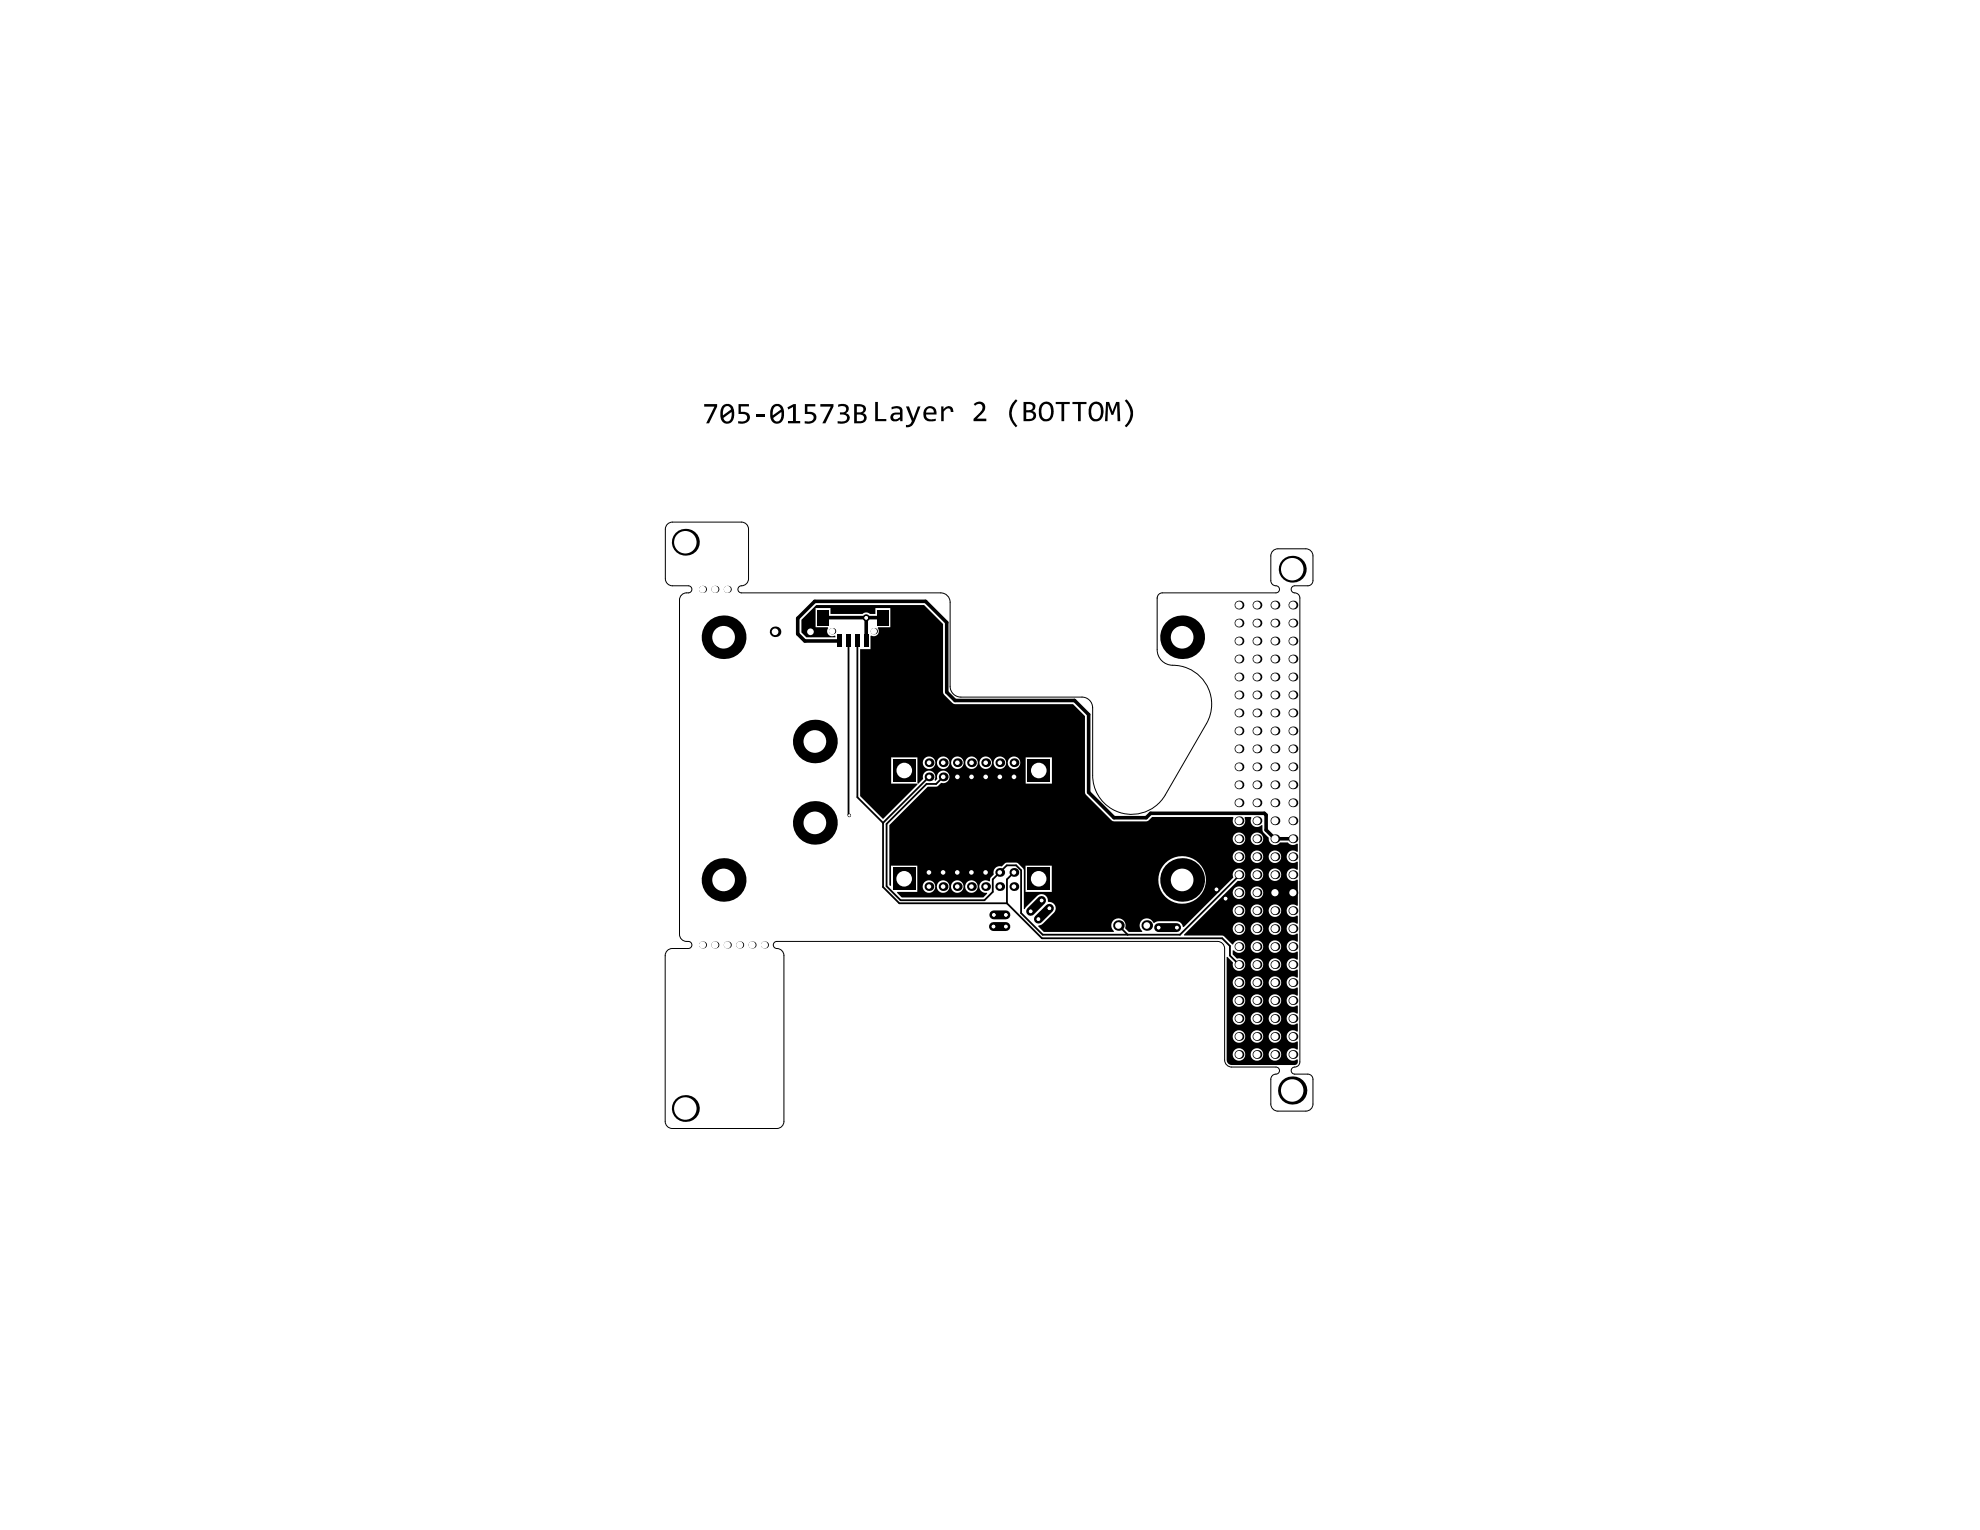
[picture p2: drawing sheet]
<svg xmlns="http://www.w3.org/2000/svg" width="279mm" height="216mm" viewBox="0 0 279 216" stroke-linecap="round" stroke-linejoin="round" font-family="sans-serif">
<g fill="#000">
<path d="M123.5 56.7h.4v2.4h1.2v.3h-1.6zM127.8 57.4h.5l.6 1.7 .6-1.7h.4l-1 2.4a1.07 1.07 0 0 1-1.1 .5v-.3l.6-.1 .3-.5zM132.8 57.4h.3l.1 .3a.71 .71 0 0 1 .9-.4 .71 .71 0 0 1 .4 .8h-.3a.43 .43 0 0 0-.4-.5 .43 .43 0 0 0-.5 .3l-.1 .2v1.3h-.4zM137.5 57a.88 .88 0 0 1 .9-.3 .88 .88 0 0 1 .6 .8l-.2 .7-.9 .9h1.3v.3h-1.8v-.3l1.1-1.2 .1-.3v-.3a.54 .54 0 0 0-.5-.3 .54 .54 0 0 0-.5 .3zM143.2 56.5l.2-.2 .2 .3a2.35 2.35 0 0 0 0 3.5l-.3 .2a2.55 2.55 0 0 1-.1-3.8zM149 56.7h2v.3h-.8v2.4h-.4v-2.4h-.8zM151.3 56.7h2v.3h-.8v2.4h-.4v-2.4h-.8zM156.1 56.7h.4l.5 1.4 .5-1.4h.5l.1 2.7h-.4l-.1-2.3-.5 1.4h-.3l-.5-1.4v2.3h-.4zM158.7 56.6l.2-.3a2.52 2.52 0 0 1 0 4l-.2-.2 .7-1a2.35 2.35 0 0 0-.7-2.5z"/>
<path d="M126.1 58.6v.1a.37 .37 0 0 0 .1 .5 .37 .37 0 0 0 .5-.1l.3-.3v-.3h-.6zM125.8 57.5l.6-.2 .5 .1 .3 .2 .2 .2v1.6h-.4v-.2l-.3 .2-.4 .1a.63 .63 0 0 1-.7-.7 .63 .63 0 0 1 .8-.6h.6v-.2a.48 .48 0 0 0-.7-.4l-.5 .2z"/>
<path d="M130.8 57.8l-.1 .4h1.1a.54 .54 0 0 0-.3-.5 .54 .54 0 0 0-.7 .1zM130.6 57.6a.93 .93 0 0 1 1.2-.2 .93 .93 0 0 1 .4 1.1h-1.5a.76 .76 0 0 0 1.1 .6h.3v.3l-.6 .1a1.03 1.03 0 0 1-1-.4 1.03 1.03 0 0 1-.1-1.1z"/>
<path d="M144.8 57v.9h.4a.42 .42 0 0 0 .5-.5 .42 .42 0 0 0-.5-.4zM144.8 58.2v.9h.4a.48 .48 0 0 0 .6-.4 .48 .48 0 0 0-.6-.5zM144.4 56.7h.8a.67 .67 0 0 1 .9 .5 .67 .67 0 0 1-.4 .8l.4 .2 .1 .2a.85 .85 0 0 1-1.1 1h-.7z"/>
<path d="M147.2 57.2l-.2 .5v.8a.67 .67 0 0 0 .8 .6 .67 .67 0 0 0 .5-.8v-.7a.62 .62 0 0 0-.5-.6 .62 .62 0 0 0-.6 .2zM146.9 57a1.03 1.03 0 0 1 1.3-.2 1.03 1.03 0 0 1 .5 1.1v.2a1.08 1.08 0 0 1-1.1 1.4 1.08 1.08 0 0 1-1-1.4l.1-.7z"/>
<path d="M154.2 57.2l-.2 .7v.7a.65 .65 0 0 0 .8 .5 .65 .65 0 0 0 .5-.7v-.8a.62 .62 0 0 0-.4-.6 .62 .62 0 0 0-.7 .2zM154 57a1.05 1.05 0 0 1 1.2-.2 1.05 1.05 0 0 1 .5 1.1v.2a1.1 1.1 0 0 1-.4 1.2 1.1 1.1 0 0 1-1.3 0l-.3-.5-.1-.8a1.36 1.36 0 0 1 .4-1z"/>
<path d="M113.1 87.5l2.1-2.1h15.2l2.7 2.7v9.6l.1 .3 1.2 1.2 .4 .2h16.6l1.7 1.6v11l3.7 3.8 .4 .1h4.5l.4-.1 .5-.5h11.4v.3a.88 .88 0 0 0 .9 1.1 .88 .88 0 0 0 .7-1.3l.1-.1h.8v.3a.88 .88 0 0 0 .4 1 .88 .88 0 0 0 1.1-.2l.1 .1 .1 .8 .8 .9v.2a.88 .88 0 0 0 .6 .8 .88 .88 0 0 0 1-.3h1.1l.1 .1a.87 .87 0 0 0 1.2 0l.1 .1v1.1h-.1l-.1-.1a.88 .88 0 0 0-1.3 .9 .88 .88 0 0 0 1.4 .6h.1v1.1l-.1 .1-.1-.1a.88 .88 0 0 0-1.3 .8 .88 .88 0 0 0 1.4 .6l.1 .1v3.6h-.1l-.1-.1a.88 .88 0 0 0-1.3 .9 .88 .88 0 0 0 1.4 .6h.1v1.1l-.1 .1-.1-.1a.88 .88 0 0 0-1.3 .8 .88 .88 0 0 0 1.4 .6l.1 .1v1l-.1 .1-.1-.1a.88 .88 0 0 0-1.3 .9 .88 .88 0 0 0 1.4 .5l.1 .1v1.1h-.1l-.1-.1a.88 .88 0 0 0-1.3 .9 .88 .88 0 0 0 1.4 .6h.1v1.1l-.1 .1-.1-.1a.88 .88 0 0 0-1.3 .8 .88 .88 0 0 0 1.4 .6l.1 .1v1.1h-.1l-.1-.1a.88 .88 0 0 0-1.3 .9 .88 .88 0 0 0 1.4 .6h.1v1.1l-.1 .1-.1-.1a.88 .88 0 0 0-1.3 .8 .88 .88 0 0 0 1.4 .6l.1 .1v1l-.1 .1-.1-.1a.88 .88 0 0 0-1.3 .8 .88 .88 0 0 0 1.4 .6l.1 .1v1.1h-.1l-.1-.1a.88 .88 0 0 0-1.3 .9 .88 .88 0 0 0 1.4 .6h.1v.5l-.4 .3h-8.9l-.3-.1-.3-.3-.1-.3v-14.5l.1-.1 .8 .9a.88 .88 0 0 0 .8 1.1 .88 .88 0 0 0 .9-1 .88 .88 0 0 0-1.2-.7l-.6-.6v-.6h.2a.88 .88 0 0 0 1.4 .1 .88 .88 0 0 0-.2-1.4 .88 .88 0 0 0-1.3 .5h-.1l-1.2-1.2-.2-.1h-5.4v-.1l7.6-7.6a.88 .88 0 0 0 1-.9 .88 .88 0 0 0-1.1-.8 .88 .88 0 0 0-.6 1.2l-7 7h-.1l-.1-.4a.9 .9 0 0 0-.8-.4h-2.5l-.8 .2a1 1 0 0 0-1.5-.4 1 1 0 0 0 0 1.6v.1h-1.9l-.5-.5v-.1a1.01 1.01 0 0 0-1.3-1.3 1.01 1.01 0 0 0-.3 1.8v.1h-9.9l-.8-.8 .7-.4 1.5-1.5a.89 .89 0 0 0 .2-1 .89 .89 0 0 0-.9-.5l-.1-.2a.9 .9 0 0 0-.6-.9 .9 .9 0 0 0-1 .2l-1.5 1.6-.2 .3h-.1l-.1-5.6-.7-.9-.3-.1-1.5 .1-.5 .5a.88 .88 0 0 0-1 .2 .88 .88 0 0 0-.2 .9l-.5 .5v.4h-.2a.88 .88 0 0 0-1.3 .7 .88 .88 0 0 0 1 1l.1 .1-.5 .5h-11.6l-.6-.6v-.1h2.8v-3.7h-3.7v2.8h-.1l-.1-.1v-8.5l5.4-5.4h1.3l.7-.5a.88 .88 0 0 0 1.1-.8 .88 .88 0 0 0-1-.9 .88 .88 0 0 0-.7 1.1l-.3 .3-.1-.2a.88 .88 0 0 0-.7-1.3 .88 .88 0 0 0-.9 1.2l-.7 .7-.1-.1v-3.6h-3.7v3.7h3.6l.1 .1-4.9 4.9-3.2-3.3v-20.7h1.4v-1.9l.3 .1a.7 .7 0 0 0 .8-.3 .7 .7 0 0 0 0-.9v-.1h1.7v-2.7h-2.1v.8h-.7l-.6-.2-.5 .2h-4.5v-.8h-2.1v2.7h1.7l.1 .1a.7 .7 0 0 0 0 .9 .7 .7 0 0 0 .9 .2h.1v.2h-4.1l-.7-.7zM142.2 107.6a.9 .9 0 0 0 1.8 0 .9 .9 0 0 0-1.8 0zM140.2 107.6a.9 .9 0 0 0 1.8 0 .9 .9 0 0 0-1.8 0zM138.2 107.6a.9 .9 0 0 0 1.8 0 .9 .9 0 0 0-1.8 0zM136.2 107.6a.9 .9 0 0 0 1.8 0 .9 .9 0 0 0-1.8 0zM134.2 107.6a.9 .9 0 0 0 1.8 0 .9 .9 0 0 0-1.8 0zM132.2 107.6a.9 .9 0 0 0 1.8 0 .9 .9 0 0 0-1.8 0zM130.2 107.6a.9 .9 0 0 0 1.8 0 .9 .9 0 0 0-1.8 0zM144.7 106.9v3.7h3.7v-3.7zM176.5 118.4a.9 .9 0 0 0 1.8 0 .9 .9 0 0 0-1.8 0zM173.9 118.4a.9 .9 0 0 0 1.8 0 .9 .9 0 0 0-1.8 0zM179 120.9a.9 .9 0 0 0 1.8 0 .9 .9 0 0 0-1.8 0zM176.5 120.9a.9 .9 0 0 0 1.8 0 .9 .9 0 0 0-1.8 0zM173.9 120.9a.9 .9 0 0 0 1.8 0 .9 .9 0 0 0-1.8 0zM179 123.4a.9 .9 0 0 0 1.8 0 .9 .9 0 0 0-1.8 0zM176.5 123.4a.9 .9 0 0 0 1.8 0 .9 .9 0 0 0-1.8 0zM144.7 122.2v3.7h3.7v-3.7zM136.2 125.1a.9 .9 0 0 0 1.8 0 .9 .9 0 0 0-1.8 0zM134.2 125.1a.9 .9 0 0 0 1.8 0 .9 .9 0 0 0-1.8 0zM132.2 125.1a.9 .9 0 0 0 1.8 0 .9 .9 0 0 0-1.8 0zM130.2 125.1a.9 .9 0 0 0 1.8 0 .9 .9 0 0 0-1.8 0zM176.5 126a.9 .9 0 0 0 1.8 0 .9 .9 0 0 0-1.8 0zM173.9 126a.9 .9 0 0 0 1.8 0 .9 .9 0 0 0-1.8 0zM163.5 124.2a3.4 3.4 0 0 0 6.7 0 3.4 3.4 0 0 0-6.7 0zM179 128.5a.9 .9 0 0 0 1.8 0 .9 .9 0 0 0-1.8 0zM176.5 128.5a.9 .9 0 0 0 1.8 0 .9 .9 0 0 0-1.8 0zM173.9 128.5a.9 .9 0 0 0 1.8 0 .9 .9 0 0 0-1.8 0zM179 131a.9 .9 0 0 0 1.8 0 .9 .9 0 0 0-1.8 0zM176.5 131a.9 .9 0 0 0 1.8 0 .9 .9 0 0 0-1.8 0zM173.9 131a.9 .9 0 0 0 1.8 0 .9 .9 0 0 0-1.8 0zM179 133.6a.9 .9 0 0 0 1.8 0 .9 .9 0 0 0-1.8 0zM176.5 133.6a.9 .9 0 0 0 1.8 0 .9 .9 0 0 0-1.8 0zM179 136.1a.9 .9 0 0 0 1.8 0 .9 .9 0 0 0-1.8 0zM176.5 136.1a.9 .9 0 0 0 1.8 0 .9 .9 0 0 0-1.8 0zM179 138.7a.9 .9 0 0 0 1.8 0 .9 .9 0 0 0-1.8 0zM176.5 138.7a.9 .9 0 0 0 1.8 0 .9 .9 0 0 0-1.8 0zM173.9 138.7a.9 .9 0 0 0 1.8 0 .9 .9 0 0 0-1.8 0zM179 141.2a.9 .9 0 0 0 1.8 0 .9 .9 0 0 0-1.8 0zM176.5 141.2a.9 .9 0 0 0 1.8 0 .9 .9 0 0 0-1.8 0zM173.9 141.2a.9 .9 0 0 0 1.8 0 .9 .9 0 0 0-1.8 0zM179 143.7a.9 .9 0 0 0 1.8 0 .9 .9 0 0 0-1.8 0zM176.5 143.7a.9 .9 0 0 0 1.8 0 .9 .9 0 0 0-1.8 0zM173.9 143.7a.9 .9 0 0 0 1.8 0 .9 .9 0 0 0-1.8 0zM179 146.3a.9 .9 0 0 0 1.8 0 .9 .9 0 0 0-1.8 0zM176.5 146.3a.9 .9 0 0 0 1.8 0 .9 .9 0 0 0-1.8 0zM173.9 146.3a.9 .9 0 0 0 1.8 0 .9 .9 0 0 0-1.8 0zM179 148.8a.9 .9 0 0 0 1.8 0 .9 .9 0 0 0-1.8 0zM176.5 148.8a.9 .9 0 0 0 1.8 0 .9 .9 0 0 0-1.8 0zM173.9 148.8a.9 .9 0 0 0 1.8 0 .9 .9 0 0 0-1.8 0z"/>
<circle cx="166.1" cy="130.9" r=".5"/>
</g>
<path d="M119.7 90.5v24.5l.1 .1M121 90.5v22l3.6 3.6 6.5-6.5M124.6 116.1v9.1l2.3 2.3h15.2M133.1 109.6l-1 1h-1.3l-5.7 5.7v8.8l2 1.9h11.8l1.2-1.1v-1.8l2-2h1.3l.7 .7v6.1l3 3h19.4l8.3-8.3v-.2M142.1 127.5l4.9 4.9h25.5l1.1 1.1v1.3l1.2 1.3M143.1 123.1l-1 1v3.4M157.6 130.3l1.5 1.6" fill="none" stroke="#000" stroke-width=".25"/>
<path d="M116.1 87.2h8.5M118.5 90.5h-4.9l-1-1v-2.2l2.4-2.4h15.6l3 2.9v9.9l1.2 1.1h16.8l2 2v11l3.6 3.6h4.5l.7-.6h16l.3 .2v2.1l1.2 1.3 2.5-.1M122.2 87.2v3.3" fill="none" stroke="#000" stroke-width=".51"/>
<path d="M140.2 130.7h1.7M140.2 129.1h1.7M147 127.1l-1.6 1.5M148.1 128.2l-1.6 1.5M163.5 130.9h2.5" fill="none" stroke="#000" stroke-width="1.3"/>
<circle cx="166.1" cy="130.9" r=".25" fill="#fff"/>
<circle cx="145.4" cy="128.6" r=".5" fill="#000"/>
<circle cx="145.4" cy="128.6" r=".25" fill="#fff"/>
<circle cx="147" cy="127.1" r=".5" fill="#000"/>
<circle cx="147" cy="127.1" r=".25" fill="#fff"/>
<circle cx="141.9" cy="130.7" r=".5" fill="#000"/>
<circle cx="141.9" cy="130.7" r=".25" fill="#fff"/>
<circle cx="141.9" cy="129.1" r=".5" fill="#000"/>
<circle cx="141.9" cy="129.1" r=".25" fill="#fff"/>
<circle cx="140.2" cy="130.7" r=".5" fill="#000"/>
<circle cx="140.2" cy="130.7" r=".25" fill="#fff"/>
<circle cx="140.2" cy="129.1" r=".5" fill="#000"/>
<circle cx="140.2" cy="129.1" r=".25" fill="#fff"/>
<circle cx="171.7" cy="125.5" r=".5" fill="#000"/>
<circle cx="171.7" cy="125.5" r=".25" fill="#fff"/>
<circle cx="172.9" cy="126.8" r=".5" fill="#000"/>
<circle cx="172.9" cy="126.8" r=".25" fill="#fff"/>
<circle cx="163.5" cy="130.9" r=".5" fill="#000"/>
<circle cx="163.5" cy="130.9" r=".25" fill="#fff"/>
<circle cx="122.2" cy="87.2" r=".5" fill="#000"/>
<circle cx="122.2" cy="87.2" r=".25" fill="#fff"/>
<circle cx="119.8" cy="115.1" r=".25" fill="#000"/>
<circle cx="119.8" cy="115.1" r=".15" fill="#fff"/>
<circle cx="148.1" cy="128.2" r=".5" fill="#000"/>
<circle cx="148.1" cy="128.2" r=".25" fill="#fff"/>
<circle cx="146.5" cy="129.7" r=".5" fill="#000"/>
<circle cx="146.5" cy="129.7" r=".25" fill="#fff"/>
<circle cx="102.6" cy="83.2" r=".5" fill="#000"/>
<circle cx="102.6" cy="83.2" r=".5" fill="#fff"/>
<circle cx="131.1" cy="109.6" r=".62" fill="#000"/>
<circle cx="131.1" cy="109.6" r=".32" fill="#fff"/>
<circle cx="131.1" cy="107.6" r=".62" fill="#000"/>
<circle cx="131.1" cy="107.6" r=".32" fill="#fff"/>
<circle cx="133.1" cy="109.6" r=".62" fill="#000"/>
<circle cx="133.1" cy="109.6" r=".32" fill="#fff"/>
<circle cx="133.1" cy="107.6" r=".62" fill="#000"/>
<circle cx="133.1" cy="107.6" r=".32" fill="#fff"/>
<circle cx="135.1" cy="109.6" r=".62" fill="#000"/>
<circle cx="135.1" cy="109.6" r=".32" fill="#fff"/>
<circle cx="135.1" cy="107.6" r=".62" fill="#000"/>
<circle cx="135.1" cy="107.6" r=".32" fill="#fff"/>
<circle cx="137.1" cy="109.6" r=".62" fill="#000"/>
<circle cx="137.1" cy="109.6" r=".32" fill="#fff"/>
<circle cx="137.1" cy="107.6" r=".62" fill="#000"/>
<circle cx="137.1" cy="107.6" r=".32" fill="#fff"/>
<circle cx="139.1" cy="109.6" r=".62" fill="#000"/>
<circle cx="139.1" cy="109.6" r=".32" fill="#fff"/>
<circle cx="139.1" cy="107.6" r=".62" fill="#000"/>
<circle cx="139.1" cy="107.6" r=".32" fill="#fff"/>
<circle cx="141.1" cy="109.6" r=".62" fill="#000"/>
<circle cx="141.1" cy="109.6" r=".32" fill="#fff"/>
<circle cx="141.1" cy="107.6" r=".62" fill="#000"/>
<circle cx="141.1" cy="107.6" r=".32" fill="#fff"/>
<circle cx="143.1" cy="109.6" r=".62" fill="#000"/>
<circle cx="143.1" cy="109.6" r=".32" fill="#fff"/>
<circle cx="143.1" cy="107.6" r=".62" fill="#000"/>
<circle cx="143.1" cy="107.6" r=".32" fill="#fff"/>
<circle cx="177.4" cy="146.3" r=".62" fill="#000"/>
<circle cx="177.4" cy="146.3" r=".51" fill="#fff"/>
<circle cx="177.4" cy="136.1" r=".62" fill="#000"/>
<circle cx="177.4" cy="136.1" r=".51" fill="#fff"/>
<circle cx="177.4" cy="126" r=".62" fill="#000"/>
<circle cx="177.4" cy="126" r=".51" fill="#fff"/>
<circle cx="177.4" cy="115.8" r=".62" fill="#000"/>
<circle cx="177.4" cy="115.8" r=".51" fill="#fff"/>
<circle cx="177.4" cy="105.7" r=".62" fill="#000"/>
<circle cx="177.4" cy="105.7" r=".51" fill="#fff"/>
<circle cx="177.4" cy="95.5" r=".62" fill="#000"/>
<circle cx="177.4" cy="95.5" r=".51" fill="#fff"/>
<circle cx="177.4" cy="85.4" r=".62" fill="#000"/>
<circle cx="177.4" cy="85.4" r=".51" fill="#fff"/>
<circle cx="102.6" cy="133.3" r=".5" fill="#000"/>
<circle cx="102.6" cy="133.3" r=".5" fill="#fff"/>
<circle cx="104.4" cy="133.3" r=".5" fill="#000"/>
<circle cx="104.4" cy="133.3" r=".5" fill="#fff"/>
<circle cx="106.1" cy="133.3" r=".5" fill="#000"/>
<circle cx="106.1" cy="133.3" r=".5" fill="#fff"/>
<circle cx="131.1" cy="125.1" r=".62" fill="#000"/>
<circle cx="131.1" cy="125.1" r=".32" fill="#fff"/>
<circle cx="131.1" cy="123.1" r=".62" fill="#000"/>
<circle cx="131.1" cy="123.1" r=".32" fill="#fff"/>
<circle cx="133.1" cy="125.1" r=".62" fill="#000"/>
<circle cx="133.1" cy="125.1" r=".32" fill="#fff"/>
<circle cx="133.1" cy="123.1" r=".62" fill="#000"/>
<circle cx="133.1" cy="123.1" r=".32" fill="#fff"/>
<circle cx="135.1" cy="125.1" r=".62" fill="#000"/>
<circle cx="135.1" cy="125.1" r=".32" fill="#fff"/>
<circle cx="135.1" cy="123.1" r=".62" fill="#000"/>
<circle cx="135.1" cy="123.1" r=".32" fill="#fff"/>
<circle cx="137.1" cy="125.1" r=".62" fill="#000"/>
<circle cx="137.1" cy="125.1" r=".32" fill="#fff"/>
<circle cx="137.1" cy="123.1" r=".62" fill="#000"/>
<circle cx="137.1" cy="123.1" r=".32" fill="#fff"/>
<circle cx="139.1" cy="125.1" r=".62" fill="#000"/>
<circle cx="139.1" cy="125.1" r=".32" fill="#fff"/>
<circle cx="139.1" cy="123.1" r=".62" fill="#000"/>
<circle cx="139.1" cy="123.1" r=".32" fill="#fff"/>
<circle cx="141.1" cy="125.1" r=".62" fill="#000"/>
<circle cx="141.1" cy="125.1" r=".32" fill="#fff"/>
<circle cx="141.1" cy="123.1" r=".62" fill="#000"/>
<circle cx="141.1" cy="123.1" r=".32" fill="#fff"/>
<circle cx="143.1" cy="125.1" r=".62" fill="#000"/>
<circle cx="143.1" cy="125.1" r=".32" fill="#fff"/>
<circle cx="143.1" cy="123.1" r=".62" fill="#000"/>
<circle cx="143.1" cy="123.1" r=".32" fill="#fff"/>
<circle cx="177.4" cy="143.7" r=".62" fill="#000"/>
<circle cx="177.4" cy="143.7" r=".51" fill="#fff"/>
<circle cx="177.4" cy="141.2" r=".62" fill="#000"/>
<circle cx="177.4" cy="141.2" r=".51" fill="#fff"/>
<circle cx="177.4" cy="138.7" r=".62" fill="#000"/>
<circle cx="177.4" cy="138.7" r=".51" fill="#fff"/>
<circle cx="177.4" cy="133.6" r=".62" fill="#000"/>
<circle cx="177.4" cy="133.6" r=".51" fill="#fff"/>
<circle cx="177.4" cy="131" r=".62" fill="#000"/>
<circle cx="177.4" cy="131" r=".51" fill="#fff"/>
<circle cx="177.4" cy="128.5" r=".62" fill="#000"/>
<circle cx="177.4" cy="128.5" r=".51" fill="#fff"/>
<circle cx="177.4" cy="120.9" r=".62" fill="#000"/>
<circle cx="177.4" cy="120.9" r=".51" fill="#fff"/>
<circle cx="177.4" cy="118.4" r=".62" fill="#000"/>
<circle cx="177.4" cy="118.4" r=".51" fill="#fff"/>
<circle cx="177.4" cy="110.7" r=".62" fill="#000"/>
<circle cx="177.4" cy="110.7" r=".51" fill="#fff"/>
<circle cx="177.4" cy="113.3" r=".62" fill="#000"/>
<circle cx="177.4" cy="113.3" r=".51" fill="#fff"/>
<circle cx="177.4" cy="103.1" r=".62" fill="#000"/>
<circle cx="177.4" cy="103.1" r=".51" fill="#fff"/>
<circle cx="177.4" cy="100.6" r=".62" fill="#000"/>
<circle cx="177.4" cy="100.6" r=".51" fill="#fff"/>
<circle cx="177.4" cy="98.1" r=".62" fill="#000"/>
<circle cx="177.4" cy="98.1" r=".51" fill="#fff"/>
<circle cx="177.4" cy="93" r=".62" fill="#000"/>
<circle cx="177.4" cy="93" r=".51" fill="#fff"/>
<circle cx="177.4" cy="87.9" r=".62" fill="#000"/>
<circle cx="177.4" cy="87.9" r=".51" fill="#fff"/>
<circle cx="177.4" cy="90.5" r=".62" fill="#000"/>
<circle cx="177.4" cy="90.5" r=".51" fill="#fff"/>
<circle cx="177.4" cy="148.8" r=".62" fill="#000"/>
<circle cx="177.4" cy="148.8" r=".51" fill="#fff"/>
<circle cx="177.4" cy="123.4" r=".62" fill="#000"/>
<circle cx="177.4" cy="123.4" r=".51" fill="#fff"/>
<circle cx="177.4" cy="108.2" r=".62" fill="#000"/>
<circle cx="177.4" cy="108.2" r=".51" fill="#fff"/>
<circle cx="100.9" cy="83.2" r=".5" fill="#000"/>
<circle cx="100.9" cy="83.2" r=".5" fill="#fff"/>
<circle cx="99.1" cy="83.2" r=".5" fill="#000"/>
<circle cx="99.1" cy="83.2" r=".5" fill="#fff"/>
<circle cx="117.4" cy="89.1" r=".45" fill="#000"/>
<circle cx="117.4" cy="89.1" r=".45" fill="#fff"/>
<circle cx="123.3" cy="89.1" r=".45" fill="#000"/>
<circle cx="123.3" cy="89.1" r=".45" fill="#fff"/>
<circle cx="174.8" cy="146.3" r=".62" fill="#000"/>
<circle cx="174.8" cy="146.3" r=".51" fill="#fff"/>
<circle cx="174.8" cy="136.1" r=".62" fill="#000"/>
<circle cx="174.8" cy="136.1" r=".51" fill="#fff"/>
<circle cx="174.8" cy="126" r=".62" fill="#000"/>
<circle cx="174.8" cy="126" r=".51" fill="#fff"/>
<circle cx="174.8" cy="115.8" r=".62" fill="#000"/>
<circle cx="174.8" cy="115.8" r=".51" fill="#fff"/>
<circle cx="174.8" cy="105.7" r=".62" fill="#000"/>
<circle cx="174.8" cy="105.7" r=".51" fill="#fff"/>
<circle cx="174.8" cy="95.5" r=".62" fill="#000"/>
<circle cx="174.8" cy="95.5" r=".51" fill="#fff"/>
<circle cx="174.8" cy="85.4" r=".62" fill="#000"/>
<circle cx="174.8" cy="85.4" r=".51" fill="#fff"/>
<circle cx="182.4" cy="146.3" r=".62" fill="#000"/>
<circle cx="182.4" cy="146.3" r=".51" fill="#fff"/>
<circle cx="179.9" cy="146.3" r=".62" fill="#000"/>
<circle cx="179.9" cy="146.3" r=".51" fill="#fff"/>
<circle cx="179.9" cy="136.1" r=".62" fill="#000"/>
<circle cx="179.9" cy="136.1" r=".51" fill="#fff"/>
<circle cx="182.4" cy="136.1" r=".62" fill="#000"/>
<circle cx="182.4" cy="136.1" r=".51" fill="#fff"/>
<circle cx="179.9" cy="126" r=".62" fill="#000"/>
<circle cx="179.9" cy="126" r=".51" fill="#fff"/>
<circle cx="182.4" cy="126" r=".62" fill="#000"/>
<circle cx="182.4" cy="126" r=".51" fill="#fff"/>
<circle cx="182.4" cy="115.8" r=".62" fill="#000"/>
<circle cx="182.4" cy="115.8" r=".51" fill="#fff"/>
<circle cx="179.9" cy="115.8" r=".62" fill="#000"/>
<circle cx="179.9" cy="115.8" r=".51" fill="#fff"/>
<circle cx="182.4" cy="105.7" r=".62" fill="#000"/>
<circle cx="182.4" cy="105.7" r=".51" fill="#fff"/>
<circle cx="179.9" cy="105.7" r=".62" fill="#000"/>
<circle cx="179.9" cy="105.7" r=".51" fill="#fff"/>
<circle cx="182.4" cy="95.5" r=".62" fill="#000"/>
<circle cx="182.4" cy="95.5" r=".51" fill="#fff"/>
<circle cx="179.9" cy="95.5" r=".62" fill="#000"/>
<circle cx="179.9" cy="95.5" r=".51" fill="#fff"/>
<circle cx="179.9" cy="85.4" r=".62" fill="#000"/>
<circle cx="179.9" cy="85.4" r=".51" fill="#fff"/>
<circle cx="182.4" cy="85.4" r=".62" fill="#000"/>
<circle cx="182.4" cy="85.4" r=".51" fill="#fff"/>
<circle cx="99.1" cy="133.3" r=".5" fill="#000"/>
<circle cx="99.1" cy="133.3" r=".5" fill="#fff"/>
<circle cx="100.9" cy="133.3" r=".5" fill="#000"/>
<circle cx="100.9" cy="133.3" r=".5" fill="#fff"/>
<circle cx="107.9" cy="133.3" r=".5" fill="#000"/>
<circle cx="107.9" cy="133.3" r=".5" fill="#fff"/>
<circle cx="109.4" cy="89.2" r=".75" fill="#000"/>
<circle cx="109.4" cy="89.2" r=".47" fill="#fff"/>
<circle cx="114.4" cy="89.2" r=".75" fill="#000"/>
<circle cx="114.4" cy="89.2" r=".47" fill="#fff"/>
<circle cx="157.8" cy="130.6" r=".75" fill="#000"/>
<circle cx="157.8" cy="130.6" r=".47" fill="#fff"/>
<circle cx="174.8" cy="143.7" r=".62" fill="#000"/>
<circle cx="174.8" cy="143.7" r=".51" fill="#fff"/>
<circle cx="174.8" cy="141.2" r=".62" fill="#000"/>
<circle cx="174.8" cy="141.2" r=".51" fill="#fff"/>
<circle cx="174.8" cy="133.6" r=".62" fill="#000"/>
<circle cx="174.8" cy="133.6" r=".51" fill="#fff"/>
<circle cx="174.8" cy="138.7" r=".62" fill="#000"/>
<circle cx="174.8" cy="138.7" r=".51" fill="#fff"/>
<circle cx="174.8" cy="128.5" r=".62" fill="#000"/>
<circle cx="174.8" cy="128.5" r=".51" fill="#fff"/>
<circle cx="174.8" cy="131" r=".62" fill="#000"/>
<circle cx="174.8" cy="131" r=".51" fill="#fff"/>
<circle cx="174.8" cy="118.4" r=".62" fill="#000"/>
<circle cx="174.8" cy="118.4" r=".51" fill="#fff"/>
<circle cx="174.8" cy="120.9" r=".62" fill="#000"/>
<circle cx="174.8" cy="120.9" r=".51" fill="#fff"/>
<circle cx="174.8" cy="110.7" r=".62" fill="#000"/>
<circle cx="174.8" cy="110.7" r=".51" fill="#fff"/>
<circle cx="174.8" cy="113.3" r=".62" fill="#000"/>
<circle cx="174.8" cy="113.3" r=".51" fill="#fff"/>
<circle cx="174.8" cy="103.1" r=".62" fill="#000"/>
<circle cx="174.8" cy="103.1" r=".51" fill="#fff"/>
<circle cx="174.8" cy="100.6" r=".62" fill="#000"/>
<circle cx="174.8" cy="100.6" r=".51" fill="#fff"/>
<circle cx="174.8" cy="93" r=".62" fill="#000"/>
<circle cx="174.8" cy="93" r=".51" fill="#fff"/>
<circle cx="174.8" cy="98.1" r=".62" fill="#000"/>
<circle cx="174.8" cy="98.1" r=".51" fill="#fff"/>
<circle cx="174.8" cy="87.9" r=".62" fill="#000"/>
<circle cx="174.8" cy="87.9" r=".51" fill="#fff"/>
<circle cx="174.8" cy="90.5" r=".62" fill="#000"/>
<circle cx="174.8" cy="90.5" r=".51" fill="#fff"/>
<circle cx="182.3" cy="153.9" r="1.99" fill="#000"/>
<circle cx="182.3" cy="153.9" r="1.59" fill="#fff"/>
<circle cx="182.4" cy="143.7" r=".62" fill="#000"/>
<circle cx="182.4" cy="143.7" r=".51" fill="#fff"/>
<circle cx="179.9" cy="143.7" r=".62" fill="#000"/>
<circle cx="179.9" cy="143.7" r=".51" fill="#fff"/>
<circle cx="179.9" cy="141.2" r=".62" fill="#000"/>
<circle cx="179.9" cy="141.2" r=".51" fill="#fff"/>
<circle cx="182.4" cy="141.2" r=".62" fill="#000"/>
<circle cx="182.4" cy="141.2" r=".51" fill="#fff"/>
<circle cx="179.9" cy="133.6" r=".62" fill="#000"/>
<circle cx="179.9" cy="133.6" r=".51" fill="#fff"/>
<circle cx="179.9" cy="138.7" r=".62" fill="#000"/>
<circle cx="179.9" cy="138.7" r=".51" fill="#fff"/>
<circle cx="182.4" cy="138.7" r=".62" fill="#000"/>
<circle cx="182.4" cy="138.7" r=".51" fill="#fff"/>
<circle cx="182.4" cy="133.6" r=".62" fill="#000"/>
<circle cx="182.4" cy="133.6" r=".51" fill="#fff"/>
<circle cx="179.9" cy="128.5" r=".62" fill="#000"/>
<circle cx="179.9" cy="128.5" r=".51" fill="#fff"/>
<circle cx="179.9" cy="131" r=".62" fill="#000"/>
<circle cx="179.9" cy="131" r=".51" fill="#fff"/>
<circle cx="182.4" cy="131" r=".62" fill="#000"/>
<circle cx="182.4" cy="131" r=".51" fill="#fff"/>
<circle cx="182.4" cy="128.5" r=".62" fill="#000"/>
<circle cx="182.4" cy="128.5" r=".51" fill="#fff"/>
<circle cx="179.9" cy="118.4" r=".62" fill="#000"/>
<circle cx="179.9" cy="118.4" r=".51" fill="#fff"/>
<circle cx="179.9" cy="120.9" r=".62" fill="#000"/>
<circle cx="179.9" cy="120.9" r=".51" fill="#fff"/>
<circle cx="182.4" cy="120.9" r=".62" fill="#000"/>
<circle cx="182.4" cy="120.9" r=".51" fill="#fff"/>
<circle cx="182.4" cy="118.4" r=".62" fill="#000"/>
<circle cx="182.4" cy="118.4" r=".51" fill="#fff"/>
<circle cx="182.4" cy="110.7" r=".62" fill="#000"/>
<circle cx="182.4" cy="110.7" r=".51" fill="#fff"/>
<circle cx="182.4" cy="113.3" r=".62" fill="#000"/>
<circle cx="182.4" cy="113.3" r=".51" fill="#fff"/>
<circle cx="179.9" cy="110.7" r=".62" fill="#000"/>
<circle cx="179.9" cy="110.7" r=".51" fill="#fff"/>
<circle cx="179.9" cy="113.3" r=".62" fill="#000"/>
<circle cx="179.9" cy="113.3" r=".51" fill="#fff"/>
<circle cx="182.4" cy="103.1" r=".62" fill="#000"/>
<circle cx="182.4" cy="103.1" r=".51" fill="#fff"/>
<circle cx="182.4" cy="100.6" r=".62" fill="#000"/>
<circle cx="182.4" cy="100.6" r=".51" fill="#fff"/>
<circle cx="179.9" cy="103.1" r=".62" fill="#000"/>
<circle cx="179.9" cy="103.1" r=".51" fill="#fff"/>
<circle cx="179.9" cy="100.6" r=".62" fill="#000"/>
<circle cx="179.9" cy="100.6" r=".51" fill="#fff"/>
<circle cx="179.9" cy="93" r=".62" fill="#000"/>
<circle cx="179.9" cy="93" r=".51" fill="#fff"/>
<circle cx="182.4" cy="98.1" r=".62" fill="#000"/>
<circle cx="182.4" cy="98.1" r=".51" fill="#fff"/>
<circle cx="182.4" cy="93" r=".62" fill="#000"/>
<circle cx="182.4" cy="93" r=".51" fill="#fff"/>
<circle cx="179.9" cy="98.1" r=".62" fill="#000"/>
<circle cx="179.9" cy="98.1" r=".51" fill="#fff"/>
<circle cx="179.9" cy="87.9" r=".62" fill="#000"/>
<circle cx="179.9" cy="87.9" r=".51" fill="#fff"/>
<circle cx="182.4" cy="87.9" r=".62" fill="#000"/>
<circle cx="182.4" cy="87.9" r=".51" fill="#fff"/>
<circle cx="179.9" cy="90.5" r=".62" fill="#000"/>
<circle cx="179.9" cy="90.5" r=".51" fill="#fff"/>
<circle cx="182.4" cy="90.5" r=".62" fill="#000"/>
<circle cx="182.4" cy="90.5" r=".51" fill="#fff"/>
<circle cx="182.3" cy="80.3" r="1.9" fill="#000"/>
<circle cx="182.3" cy="80.3" r="1.59" fill="#fff"/>
<circle cx="174.8" cy="148.8" r=".62" fill="#000"/>
<circle cx="174.8" cy="148.8" r=".51" fill="#fff"/>
<circle cx="174.8" cy="123.4" r=".62" fill="#000"/>
<circle cx="174.8" cy="123.4" r=".51" fill="#fff"/>
<circle cx="174.8" cy="108.2" r=".62" fill="#000"/>
<circle cx="174.8" cy="108.2" r=".51" fill="#fff"/>
<circle cx="182.4" cy="148.8" r=".62" fill="#000"/>
<circle cx="182.4" cy="148.8" r=".51" fill="#fff"/>
<circle cx="179.9" cy="148.8" r=".62" fill="#000"/>
<circle cx="179.9" cy="148.8" r=".51" fill="#fff"/>
<circle cx="179.9" cy="123.4" r=".62" fill="#000"/>
<circle cx="179.9" cy="123.4" r=".51" fill="#fff"/>
<circle cx="182.4" cy="123.4" r=".62" fill="#000"/>
<circle cx="182.4" cy="123.4" r=".51" fill="#fff"/>
<circle cx="182.4" cy="108.2" r=".62" fill="#000"/>
<circle cx="182.4" cy="108.2" r=".51" fill="#fff"/>
<circle cx="179.9" cy="108.2" r=".62" fill="#000"/>
<circle cx="179.9" cy="108.2" r=".51" fill="#fff"/>
<circle cx="115" cy="104.6" r="3.1" fill="#000"/>
<circle cx="115" cy="104.6" r="1.6" fill="#fff"/>
<circle cx="161.8" cy="130.6" r=".75" fill="#000"/>
<circle cx="161.8" cy="130.6" r=".47" fill="#fff"/>
<circle cx="96.7" cy="156.4" r="1.9" fill="#000"/>
<circle cx="96.7" cy="156.4" r="1.59" fill="#fff"/>
<circle cx="102.1" cy="124.2" r="3.1" fill="#000"/>
<circle cx="102.1" cy="124.2" r="1.6" fill="#fff"/>
<circle cx="96.7" cy="76.5" r="1.9" fill="#000"/>
<circle cx="96.7" cy="76.5" r="1.59" fill="#fff"/>
<path d="M126 122.4h3.2v3.2h-3.2z" fill-rule="evenodd" fill="#000"/>
<circle cx="127.6" cy="124" r="1.1" fill="#fff"/>
<circle cx="115" cy="116.1" r="3.1" fill="#000"/>
<circle cx="115" cy="116.1" r="1.6" fill="#fff"/>
<path d="M126 107.1h3.2v3.2h-3.2z" fill-rule="evenodd" fill="#000"/>
<circle cx="127.6" cy="108.7" r="1.1" fill="#fff"/>
<circle cx="166.8" cy="124.2" r="3.1" fill="#000"/>
<circle cx="166.8" cy="124.2" r="1.6" fill="#fff"/>
<path d="M145 122.4h3.2v3.2h-3.2z" fill-rule="evenodd" fill="#000"/>
<circle cx="146.6" cy="124" r="1.1" fill="#fff"/>
<path d="M145 107.1h3.2v3.2h-3.2z" fill-rule="evenodd" fill="#000"/>
<circle cx="146.6" cy="108.7" r="1.1" fill="#fff"/>
<circle cx="102.1" cy="89.9" r="3.1" fill="#000"/>
<circle cx="102.1" cy="89.9" r="1.6" fill="#fff"/>
<circle cx="166.8" cy="89.9" r="3.1" fill="#000"/>
<circle cx="166.8" cy="89.9" r="1.6" fill="#fff"/>
<g fill="#000">
<path d="M115.3 86.1h1.6v2.2h-1.6z" fill-rule="evenodd"/>
<path d="M118.1 89.6h.7v1.8h-.7z" fill-rule="evenodd"/>
<path d="M119.4 89.6h.7v1.8h-.7z" fill-rule="evenodd"/>
<path d="M120.6 89.6h.7v1.8h-.7z" fill-rule="evenodd"/>
<path d="M121.9 89.6h.7v1.8h-.7z" fill-rule="evenodd"/>
<path d="M123.8 86.1h1.6v2.2h-1.6z" fill-rule="evenodd"/>
</g>
<path d="M94.2 74l.3-.2 .4-.1h9.7a1 1 0 0 1 1 1v7a1.13 1.13 0 0 1-1.2 1 .5 .5 0 0 0-.3 .6 .5 .5 0 0 0 .5 .4h28.1a1.33 1.33 0 0 1 1.4 1.3v11.9a1.51 1.51 0 0 0 1.5 1.5h17.1a1.51 1.51 0 0 1 1.5 1.5v9.5a5.5 5.5 0 0 0 4.1 5.3 5.5 5.5 0 0 0 6.1-2.5l5.8-10.1a5.5 5.5 0 0 0-4.7-8.2 2.2 2.2 0 0 1-2.2-2.2v-7.3a.73 .73 0 0 1 .7-.7h16.1a.5 .5 0 0 0 .5-.5 .5 .5 0 0 0-.5-.5 .73 .73 0 0 1-.8-.8v-3.5a1 1 0 0 1 1-1h4a1 1 0 0 1 1 1v3.5a.73 .73 0 0 1-.8 .8h-1.8a.5 .5 0 0 0-.5 .5 .5 .5 0 0 0 .5 .5 .73 .73 0 0 1 .7 .7v65.4a.86 .86 0 0 1-1 .8 .5 .5 0 0 0-.2 .6 .5 .5 0 0 0 .5 .4h1.8a.73 .73 0 0 1 .8 .7v3.5a1 1 0 0 1-1 1h-4a1 1 0 0 1-1-1v-3.5a.86 .86 0 0 1 1-.8 .5 .5 0 0 0 .2-.6 .5 .5 0 0 0-.4-.3h-6.3a1 1 0 0 1-1-1v-15.8a1 1 0 0 0-1-1h-62.2a.5 .5 0 0 0-.5 .5 .5 .5 0 0 0 .5 .5 1 1 0 0 1 1 1v23.4a1 1 0 0 1-1 1h-14.7a1 1 0 0 1-1-1v-23.4a1 1 0 0 1 1-1h2.2a.52 .52 0 0 0 .5-.6 .52 .52 0 0 0-.7-.4 1 1 0 0 1-1-1v-47.1a1.04 1.04 0 0 1 1.2-1 .5 .5 0 0 0 .5-.5 .5 .5 0 0 0-.5-.5h-2.2a1 1 0 0 1-1-1v-7l.1-.4zM163.3 84.4h.1" fill="none" stroke="#000" stroke-width=".14"/>
<g fill="#000">
<path d="M99.4 57h1.8v.4l-1.1 2.3h-.5l1.2-2.3h-1.4zM104.2 57h1.5v.4h-1.2v.7l.8 .1a.83 .83 0 0 1 .5 .9 .83 .83 0 0 1-.9 .7h-.7v-.4l.7 .1a.54 .54 0 0 0 .5-.7 .54 .54 0 0 0-.7-.4h-.5zM106.7 58.4h1.2v.4h-1.2zM111.1 57.5l.9-.5h.3v2.4h.6v.3h-1.7v-.3h.7v-2l-.7 .4zM113.6 57h1.4v.4h-1.1v.7h.7l.3 .2a.89 .89 0 0 1 .1 1.1 .89 .89 0 0 1-.9 .4h-.5v-.4l.6 .1a.54 .54 0 0 0 .6-.6 .54 .54 0 0 0-.7-.5h-.5zM115.8 57h1.8v.4l-1.1 2.3h-.5l1.2-2.3h-1.4zM118.3 57.1l.8-.1 .5 .2a.71 .71 0 0 1-.3 1.1l.5 .3a.86 .86 0 0 1-.1 .9 .86 .86 0 0 1-.9 .3l-.6-.1v-.3l.7 .1a.51 .51 0 0 0 .6-.5 .51 .51 0 0 0-.6-.5h-.4v-.3h.4a.46 .46 0 0 0 .5-.5 .46 .46 0 0 0-.6-.4l-.5 .1z"/>
<path d="M102.3 57.5l-.2 .3-.1 .8 1.1-.9a.54 .54 0 0 0-.8-.2zM102.1 59l.2 .3 .2 .2a.66 .66 0 0 0 .7-.8v-.6zM101.9 57.3a.98 .98 0 0 1 1.2-.2 .98 .98 0 0 1 .5 1v.4a1.05 1.05 0 0 1-1.4 1.2 1.83 1.83 0 0 1-.3-2.3z"/>
<path d="M109.3 57.5l-.2 .5-.1 .6 1.2-.8a.52 .52 0 0 0-.4-.5 .52 .52 0 0 0-.5 .2zM109.1 59l.1 .2a.58 .58 0 0 0 .7 .2 .58 .58 0 0 0 .4-.6v-.7zM109 57.3a.98 .98 0 0 1 1.1-.2 .98 .98 0 0 1 .5 1v.3a1.05 1.05 0 0 1-.3 1.1 1.05 1.05 0 0 1-1.1 .2l-.3-.3-.2-.7v-.8z"/>
<path d="M120.9 57.4v.8h.4a.42 .42 0 0 0 .5-.3 .42 .42 0 0 0-.2-.5zM120.9 58.5v.9h.4a.48 .48 0 0 0 .6-.4 .48 .48 0 0 0-.6-.5zM120.5 57h.8a.69 .69 0 0 1 .8 .4 .69 .69 0 0 1-.1 .8l-.3 .1 .4 .1 .2 .4a.83 .83 0 0 1-1.1 .9h-.7z"/>
</g>
<g fill="#fff">
<circle cx="166.1" cy="130.9" r=".25"/>
<circle cx="145.4" cy="128.6" r=".25"/>
<circle cx="147" cy="127.1" r=".25"/>
<circle cx="141.9" cy="130.7" r=".25"/>
<circle cx="141.9" cy="129.1" r=".25"/>
<circle cx="140.2" cy="130.7" r=".25"/>
<circle cx="140.2" cy="129.1" r=".25"/>
<circle cx="171.7" cy="125.5" r=".25"/>
<circle cx="172.9" cy="126.8" r=".25"/>
<circle cx="163.5" cy="130.9" r=".25"/>
<circle cx="122.2" cy="87.2" r=".25"/>
<circle cx="119.8" cy="115.1" r=".15"/>
<circle cx="148.1" cy="128.2" r=".25"/>
<circle cx="146.5" cy="129.7" r=".25"/>
</g>
</svg>
